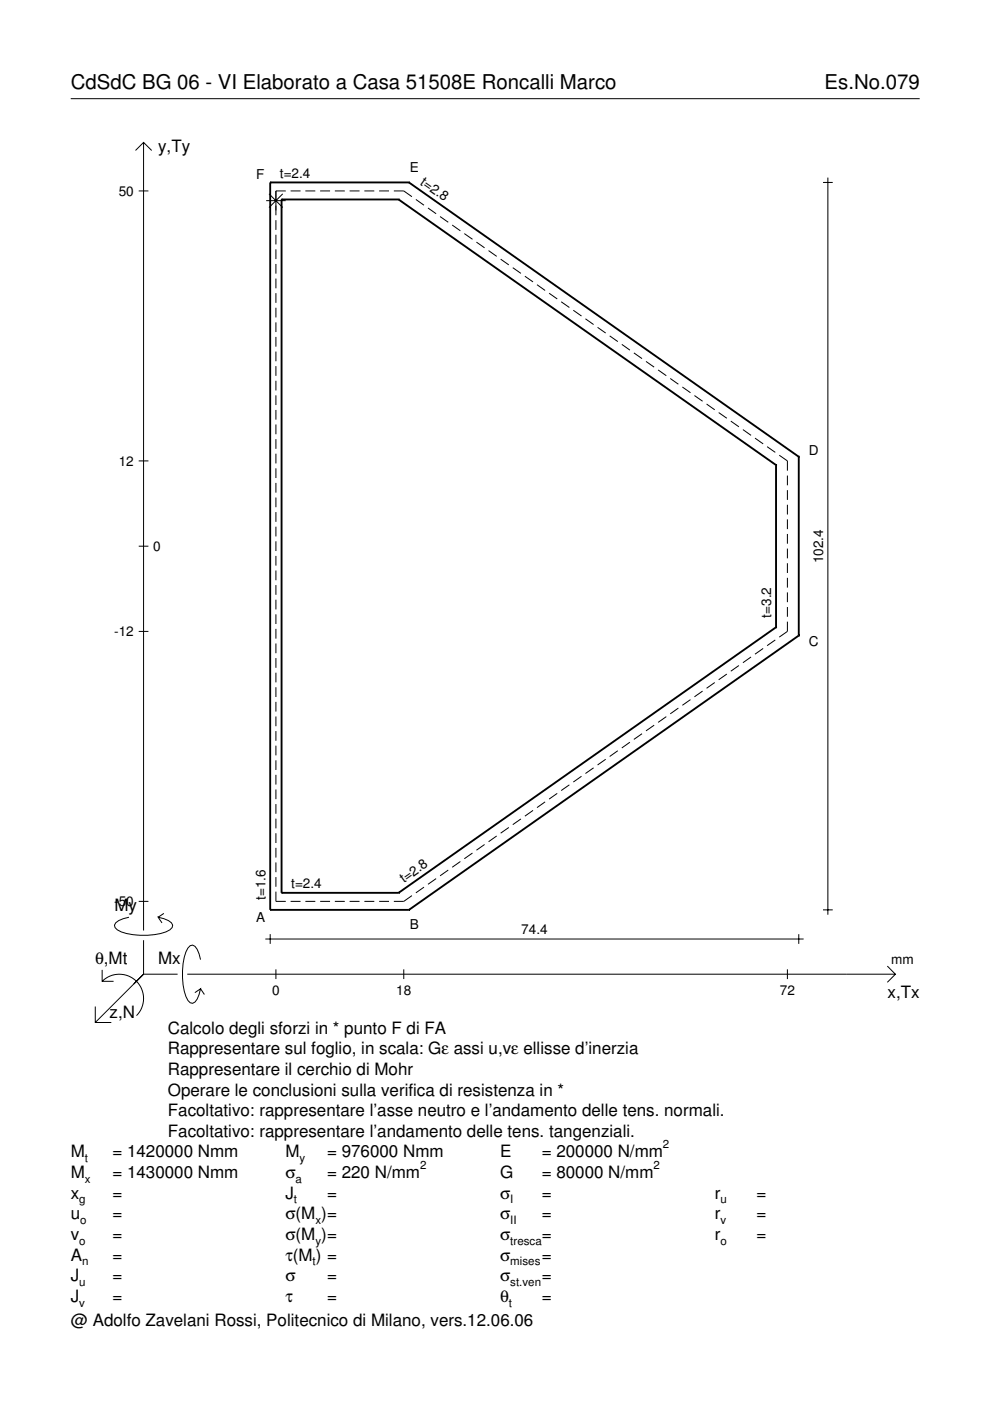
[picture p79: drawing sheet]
<svg xmlns="http://www.w3.org/2000/svg" width="210mm" height="297mm" viewBox="0 0 210 297" stroke-linecap="round" stroke-linejoin="round" font-family="sans-serif">
<defs><g id="words">
<g font-size="4.3">
<text x="15" y="18.9">CdSdC BG 06 - VI Elaborato a Casa 51508E Roncalli Marco</text>
<text x="174.8" y="18.9">Es.No.079</text>
</g>
<g font-size="3.6">
<text x="33.5" y="32.3">y,Ty</text>
<text x="24.3" y="193.2">My</text>
<text x="20.1" y="204.5">θ,Mt</text>
<text x="33.5" y="204.5">Mx</text>
<text x="23.2" y="215.8">z,N</text>
<text x="188.2" y="211.7">x,Tx</text>
<text x="35.6" y="219.2">Calcolo degli sforzi in * punto F di FA</text>
<text x="35.6" y="227.9">Rappresentare il cerchio di Mohr</text>
<text x="35.6" y="223.5">Rappresentare sul foglio, in scala: Gε assi u,vε ellisse d’inerzia</text>
<text x="35.6" y="232.3">Operare le conclusioni sulla verifica di resistenza in *</text>
<text x="35.6" y="236.7">Facoltativo: rappresentare l’asse neutro e l’andamento delle tens. normali.</text>
<text x="15" y="245.4">M</text>
<text x="23.8" y="245.4">= 1420000 Nmm</text>
<text x="35.6" y="241">Facoltativo: rappresentare l’andamento delle tens. tangenziali.</text>
<text x="60.5" y="245.4">M</text>
<text x="69.3" y="245.4">= 976000 Nmm</text>
<text x="106" y="245.4">E</text>
<text x="114.9" y="245.4">= 200000 N/mm</text>
<text x="15" y="249.8">M</text>
<text x="23.8" y="249.8">= 1430000 Nmm</text>
<text x="60.5" y="249.8">σ</text>
<text x="69.3" y="249.8">= 220 N/mm</text>
<text x="106" y="249.8">G</text>
<text x="114.9" y="249.8">= 80000 N/mm</text>
<text x="15" y="254.2">x</text>
<text x="23.8" y="254.2">=</text>
<text x="60.5" y="254.2">J</text>
<text x="69.3" y="254.2">=</text>
<text x="106" y="254.2">σ</text>
<text x="114.9" y="254.2">=</text>
<text x="151.5" y="254.2">r</text>
<text x="160.4" y="254.2">=</text>
<text x="15" y="258.5">u</text>
<text x="15" y="262.9">v</text>
<text x="23.8" y="258.5">=</text>
<text x="23.8" y="262.9">=</text>
<text x="60.5" y="262.9">σ(M )=</text>
<text x="60.5" y="258.5">σ(M )=</text>
<text x="106" y="258.5">σ</text>
<text x="106" y="262.9">σ</text>
<text x="114.9" y="258.5">=</text>
<text x="114.9" y="262.9">=</text>
<text x="151.5" y="258.5">r</text>
<text x="151.5" y="262.9">r</text>
<text x="160.4" y="258.5">=</text>
<text x="160.4" y="262.9">=</text>
<text x="15" y="267.3">A</text>
<text x="23.8" y="267.3">=</text>
<text x="60.5" y="267.3">τ(M ) =</text>
<text x="106" y="267.3">σ</text>
<text x="114.9" y="267.3">=</text>
<text x="15" y="271.7">J</text>
<text x="23.8" y="271.7">=</text>
<text x="60.5" y="271.7">σ</text>
<text x="69.3" y="271.7">=</text>
<text x="106" y="271.7">σ</text>
<text x="114.9" y="271.7">=</text>
<text x="15" y="281.2">@ Adolfo Zavelani Rossi, Politecnico di Milano, vers.12.06.06</text>
<text x="15" y="276">J</text>
<text x="23.8" y="276">=</text>
<text x="60.5" y="276">τ</text>
<text x="69.3" y="276">=</text>
<text x="106" y="276">θ</text>
<text x="114.9" y="276">=</text>
</g>
<g font-size="2.9">
<text x="25.2" y="41.5">50</text>
<text x="54.3" y="37.9">F</text>
<text x="59.3" y="37.7">t=2.4</text>
<text x="86.9" y="36.5">E</text>
<text x="89" y="39" transform="rotate(35 89 39)">t=2.8</text>
<text x="25.2" y="98.7">12</text>
<text x="171.5" y="96.4">D</text>
<text x="32.5" y="116.8">0</text>
<text x="174.5" y="119.4" transform="rotate(-90 174.5 119.4)">102.4</text>
<text x="163.5" y="130.9" transform="rotate(-90 163.5 130.9)">t=3.2</text>
<text x="24.2" y="134.9">-12</text>
<text x="171.5" y="137">C</text>
<text x="56.3" y="190.9" transform="rotate(-90 56.3 190.9)">t=1.6</text>
<text x="61.8" y="188.3">t=2.4</text>
<text x="85.6" y="187.3" transform="rotate(-35 85.6 187.3)">t=2.8</text>
<text x="24.2" y="192.1">-50</text>
<text x="54.3" y="195.5">A</text>
<text x="86.9" y="196.9">B</text>
<text x="110.5" y="198.1">74.4</text>
<text x="189" y="204.5">mm</text>
<text x="57.7" y="210.9">0</text>
<text x="84" y="210.9">18</text>
<text x="165.3" y="210.9">72</text>
</g>
<g font-size="2.4">
<text x="140.6" y="243.4">2</text>
<text x="18" y="246.4">t</text>
<text x="18" y="250.8">x</text>
<text x="62.7" y="250.8">a</text>
<text x="63.5" y="246.4">y</text>
<text x="89.1" y="247.8">2</text>
<text x="138.6" y="247.8">2</text>
<text x="16.8" y="255.2">g</text>
<text x="62.3" y="255.2">t</text>
<text x="108.2" y="255.2">I</text>
<text x="152.7" y="255.2">u</text>
<text x="16.8" y="263.9">o</text>
<text x="17" y="259.5">o</text>
<text x="66.9" y="259.5">x</text>
<text x="66.9" y="263.9">y</text>
<text x="108.2" y="259.5">II</text>
<text x="108.2" y="263.9">tresca</text>
<text x="152.7" y="259.5">v</text>
<text x="152.7" y="263.9">o</text>
<text x="17.4" y="268.3">n</text>
<text x="66.3" y="268.3">t</text>
<text x="108.2" y="268.3">mises</text>
<text x="16.8" y="272.7">u</text>
<text x="108.2" y="272.7">st.ven</text>
<text x="16.8" y="277">v</text>
<text x="107.9" y="277">t</text>
</g>
</g></defs>
<g fill="none" stroke="#000" stroke-width=".21">
<path d="M15 20.9h180M28.7 31.9l1.7-1.7 1.8 1.7M30.4 30.2v167.1M174.5 38.7h2.1M175.5 37.7v156.2M29.4 40.5h2.1M56.4 42.5h4.2M57 41.1l2.9 2.9M58.5 46.7v2M58.5 49.8v2M58.5 52.9v2M58.5 56v2"/>
<path d="M58.5 59.1v2M59.9 41.1l-2.9 2.9M60.6 40.5h-2.1v5.1M61.6 40.5h2.1M64.7 40.5h2.1M67.9 40.5h2.1M71 40.5h2.1M74.1 40.5h2.1M77.3 40.5h2.1M80.4 40.5h2.1M83.5 40.5h2.1l1.7 1.2M88.2 42.3l1.7 1.2"/>
<path d="M90.7 44.1l1.8 1.2M93.3 45.9l1.7 1.2M95.9 47.7l1.7 1.2M98.4 49.5l1.8 1.2M101 51.3l1.7 1.2M103.6 53.1l1.7 1.3M106.1 54.9l1.8 1.3M108.7 56.8l1.7 1.2M111.3 58.6l1.7 1.2M58.5 62.2v2M58.5 65.2v2.1M58.5 68.3v2.1"/>
<path d="M58.5 71.4v2.1M58.5 74.5v2.1M58.5 77.6v2.1M113.9 60.4l1.7 1.2M116.4 62.2l1.7 1.2M119 64l1.7 1.2M121.6 65.8l1.7 1.2M124.1 67.6l1.8 1.2M126.7 69.4l1.7 1.2M129.3 71.2l1.7 1.2M131.8 73l1.8 1.2M134.4 74.8l1.7 1.2"/>
<path d="M137 76.6l1.7 1.2M139.5 78.4l1.8 1.3M29.4 97.7h2.1M58.5 80.7v2.1M58.5 83.8v2.1M58.5 86.9v2.1M58.5 90v2.1M58.5 93.1v2.1M58.5 96.2v2.1M58.5 99.3v2.1M142.1 80.2l1.7 1.3M144.7 82.1l1.7 1.2"/>
<path d="M147.2 83.9l1.8 1.2M149.8 85.7l1.7 1.2M152.4 87.5l1.7 1.2M154.9 89.3l1.8 1.2M157.5 91.1l1.7 1.2M160.1 92.9l1.7 1.2M162.6 94.7l1.8 1.2M165.2 96.5l1.7 1.2v2.1M29.4 115.8h2.1M58.5 102.4v2.1M58.5 105.5v2M58.5 108.6v2"/>
<path d="M58.5 111.7v2M58.5 114.8v2M58.5 117.9v2M166.9 100.8v2.1M166.9 103.9v2.1M166.9 107v2.1M166.9 110.1v2.1M166.9 113.2v2.1M166.9 116.3v2.1M166.9 119.4v2.1M29.4 133.9h2.1M58.5 121v2"/>
<path d="M58.5 124.1v2M58.5 127.1v2.1M58.5 130.2v2.1M58.5 133.3v2.1M58.5 136.4v2.1M58.5 139.5v2.1M159.2 139.3l-1.7 1.2M161.8 137.5l-1.7 1.2M164.4 135.7l-1.8 1.2M166.9 122.5v2.1M166.9 125.6v2.1M166.9 128.7v2.1"/>
<path d="M166.9 131.8v2.1l-1.7 1.2M58.5 142.6v2.1M58.5 145.7v2.1M58.5 148.8v2.1M58.5 151.9v2.1M58.5 155v2.1M58.5 158.1v2.1M131 159.2l-1.7 1.2M133.6 157.4l-1.8 1.2M136.1 155.6l-1.7 1.2M138.7 153.8l-1.7 1.2M141.3 151.9l-1.8 1.3"/>
<path d="M143.8 150.1l-1.7 1.3M146.4 148.3l-1.7 1.2M149 146.5l-1.8 1.2M151.5 144.7l-1.7 1.2M154.1 142.9l-1.7 1.2M156.7 141.1l-1.8 1.2M58.5 161.2v2.1M58.5 164.3v2.1M58.5 167.4v2M58.5 170.5v2M58.5 173.6v2M58.5 176.7v2"/>
<path d="M58.5 179.8v2M102.7 179.1l-1.7 1.2M105.3 177.2l-1.7 1.3M107.9 175.4l-1.8 1.3M110.4 173.6l-1.7 1.2M113 171.8l-1.7 1.2M115.6 170l-1.7 1.2M118.1 168.2l-1.7 1.2M120.7 166.4l-1.7 1.2M123.3 164.6l-1.7 1.2M125.9 162.8l-1.8 1.2M128.4 161l-1.7 1.2"/>
<path d="M27.3 194.5a3.6 3.6 0 0 0-3 1.7l.1 .5a5.6 5.6 0 0 0 3.8 1.5 13.4 13.4 0 0 0 7.8-1l.5-.5 .1-.5a3.6 3.6 0 0 0-3.1-1.7l.8 1.2M29.4 191.1h2.1M30.4 199.3v7.3M34.7 193.7l-1.2 .8M56.3 199.1h114.1M57.3 198.1v2M58.5 189v2.1h2.1M58.5 182.9v2M58.5 186v2M61.6 191.1h2.1M64.7 191.1h2.1M67.9 191.1h2.1"/>
<path d="M71 191.1h2.1M74.1 191.1h2.1M77.3 191.1h2.1M80.4 191.1h2.1M87.3 189.9l-1.7 1.2h-2.1M89.9 188.1l-1.7 1.2M92.5 186.3l-1.8 1.2M95 184.5l-1.7 1.2M97.6 182.7l-1.7 1.2M100.2 180.9l-1.8 1.2M169.4 198.1v2M174.5 192.9h2.1"/>
<path d="M20.2 213.4v3.4h3.4M21.7 208.1a5.1 5.1 0 0 1 7.2 0 5.1 5.1 0 0 1 0 7.2M21.7 205.6v2.5h2.4M30.4 206.6l-10.2 10.2M30.4 206.6h7.2M39.7 206.6h150.1M42.5 203.5a3.6 3.6 0 0 0-1.7-3.1l-.5 .1a5.7 5.7 0 0 0-1.5 3.8 13.3 13.3 0 0 0 1 7.8l.5 .5 .5 .1a3.6 3.6 0 0 0 1.7-3.1l-1.2 .9M42.5 209.6l.8 1.3M58.5 205.5v2.1M85.6 205.5v2.1M166.9 205.5v2.1M188.1 204.8l1.7 1.8-1.7 1.7"/>
</g>
<g fill="none" stroke="#000" stroke-width=".4">
<path d="M57.3 38.7h.1M57.3 38.7h29.4M57.3 38.7v154.2M86.7 38.7h.1M86.7 38.7l82.7 58.1M59.7 42.3h.1M59.7 42.3h24.8M59.7 42.3v147M84.5 42.3h.1M84.5 42.3l80 56.3M164.5 98.6h.1M164.5 98.6v34.4"/>
<path d="M169.4 96.8h.1M169.4 96.8v38M164.5 133h.1M164.5 133l-80 56.3M169.4 134.8h.1M169.4 134.8l-82.7 58.1M57.3 192.9h.1M57.3 192.9h29.4M59.7 189.3h.1M59.7 189.3h24.8M84.5 189.3h.1M86.7 192.9h.1"/>
</g>
<use href="#words"/>
</svg>
